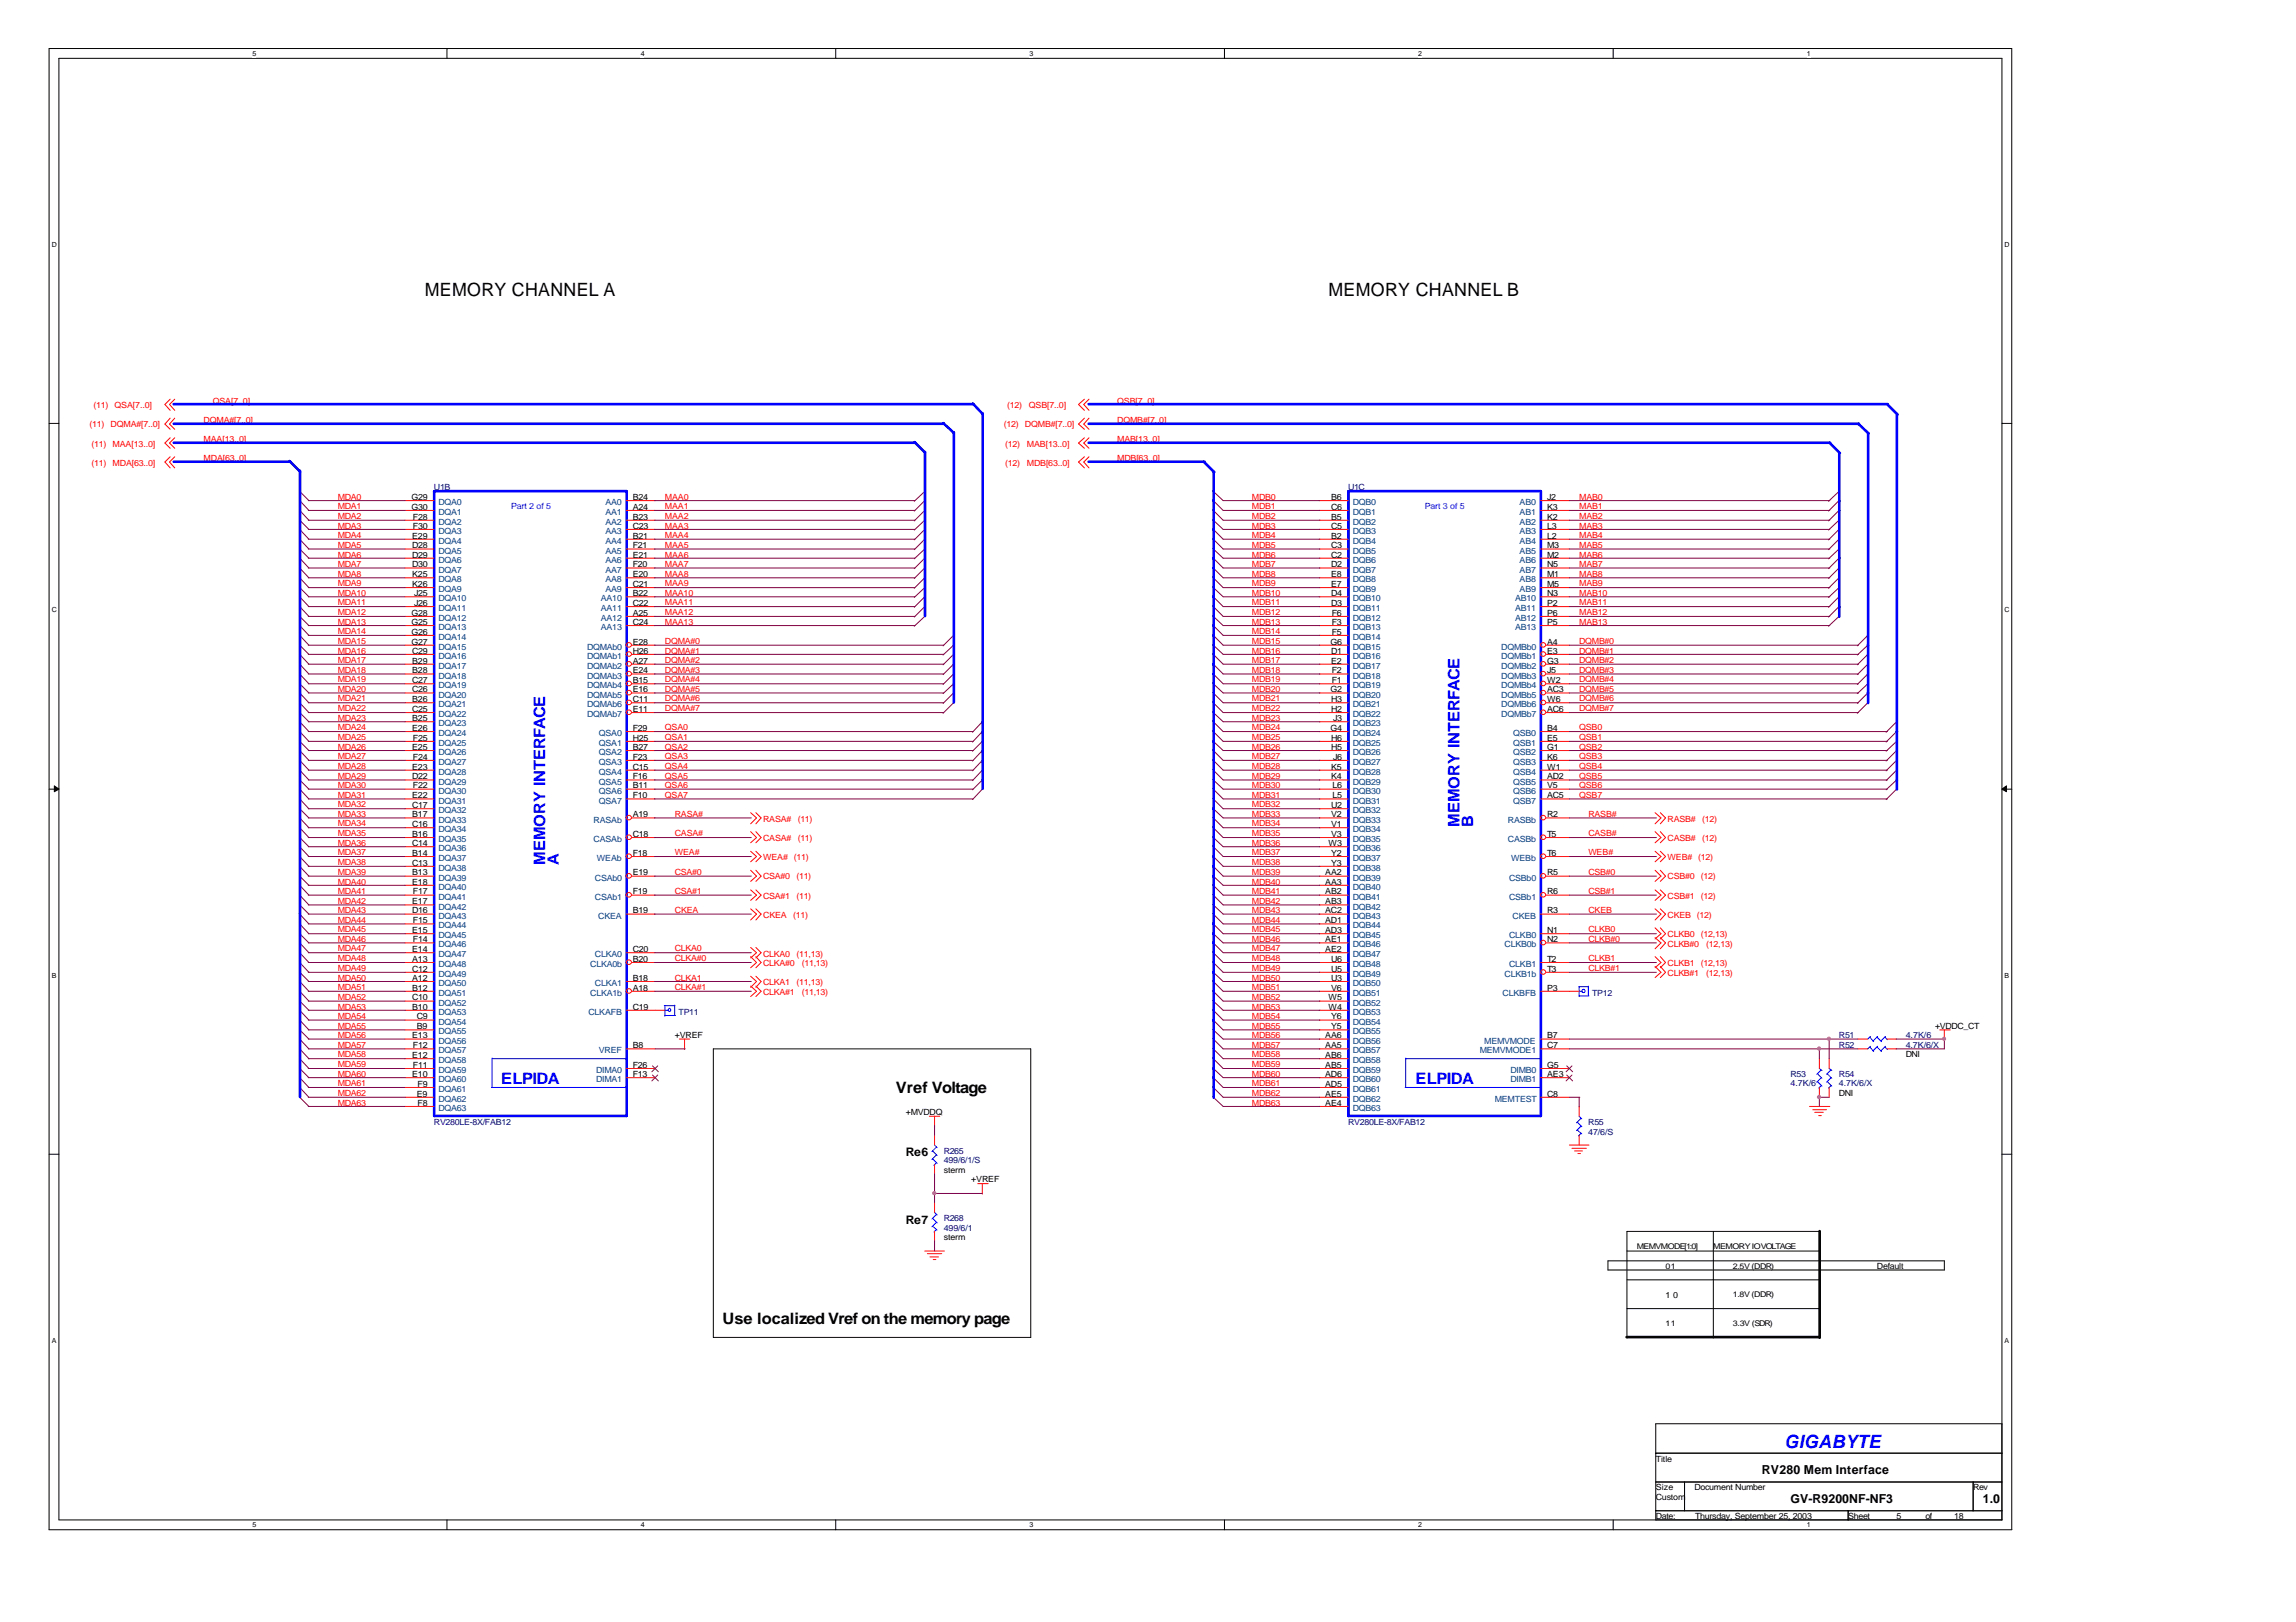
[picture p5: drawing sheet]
<svg xmlns="http://www.w3.org/2000/svg" width="297mm" height="210mm" viewBox="0 0 297 210" stroke-linecap="round" stroke-linejoin="round" font-family="sans-serif">
<defs><g id="words">
<g font-size="2.4">
<text x="54.9" y="38.4">MEMORY CHANNEL A</text>
<text x="171.9" y="38.4">MEMORY CHANNEL B</text>
</g>
<text font-size="2.4" fill="#00f" x="230.9" y="187.4">GIGABYTE</text>
<g font-size="2" fill="#00f">
<text x="188.8" y="107" transform="rotate(-90 188.8 107)">MEMORY INTERFACE</text>
<text x="190.6" y="107" transform="rotate(-90 190.6 107)">B</text>
<text x="70.5" y="111.9" transform="rotate(-90 70.5 111.9)">MEMORY INTERFACE</text>
<text x="72.3" y="111.9" transform="rotate(-90 72.3 111.9)">A</text>
<text x="64.9" y="140.2">ELPIDA</text>
<text x="183.1" y="140.2">ELPIDA</text>
</g>
<g font-size="2">
<text x="115.9" y="141.4">Vref Voltage</text>
<text x="93.5" y="171.3">Use localized Vref on the memory page</text>
</g>
<g font-size="1.6">
<text x="227.9" y="190.8">RV280 Mem Interface</text>
<text x="231.6" y="194.5">GV-R9200NF-NF3</text>
<text x="256.5" y="194.5">1.0</text>
</g>
<g font-size="1.5">
<text x="117.2" y="149.6">Re6</text>
<text x="117.2" y="158.3">Re7</text>
</g>
<g font-size="1.1" fill="#f00">
<text x="12.1" y="52.8">(11)</text>
<text x="14.8" y="52.8">QSA[7..0]</text>
<text x="27.5" y="52.3">QSA[7..0]</text>
<text x="130.3" y="52.8">(12)</text>
<text x="133.1" y="52.8">QSB[7..0]</text>
<text x="144.5" y="52.3">QSB[7..0]</text>
<text x="11.6" y="55.3">(11)</text>
<text x="11.9" y="57.8">(11)</text>
<text x="14.3" y="55.3">DQMA#[7..0]</text>
<text x="14.6" y="57.8">MAA[13..0]</text>
<text x="26.3" y="59.7">MDA[63..0]</text>
<text x="26.3" y="54.7">DQMA#[7..0]</text>
<text x="26.3" y="57.2">MAA[13..0]</text>
<text x="129.9" y="55.3">(12)</text>
<text x="130" y="57.8">(12)</text>
<text x="132.6" y="55.3">DQMB#[7..0]</text>
<text x="132.8" y="57.8">MAB[13..0]</text>
<text x="144.5" y="57.2">MAB[13..0]</text>
<text x="144.5" y="59.7">MDB[63..0]</text>
<text x="144.5" y="54.7">DQMB#[7..0]</text>
<text x="11.9" y="60.3">(11)</text>
<text x="14.6" y="60.3">MDA[63..0]</text>
<text x="43.7" y="65.9">MDA1</text>
<text x="43.7" y="64.7">MDA0</text>
<text x="86" y="65.9">MAA1</text>
<text x="86" y="64.7">MAA0</text>
<text x="130" y="60.3">(12)</text>
<text x="132.8" y="60.3">MDB[63..0]</text>
<text x="162" y="64.7">MDB0</text>
<text x="162" y="65.9">MDB1</text>
<text x="204.3" y="65.9">MAB1</text>
<text x="204.3" y="64.7">MAB0</text>
<text x="43.7" y="70.9">MDA5</text>
<text x="43.7" y="69.6">MDA4</text>
<text x="43.7" y="67.2">MDA2</text>
<text x="43.7" y="68.4">MDA3</text>
<text x="86" y="69.6">MAA4</text>
<text x="86" y="68.4">MAA3</text>
<text x="86" y="70.9">MAA5</text>
<text x="86" y="67.2">MAA2</text>
<text x="162" y="67.2">MDB2</text>
<text x="162" y="70.9">MDB5</text>
<text x="162" y="69.6">MDB4</text>
<text x="162" y="68.4">MDB3</text>
<text x="204.3" y="68.4">MAB3</text>
<text x="204.3" y="70.9">MAB5</text>
<text x="204.3" y="67.2">MAB2</text>
<text x="204.3" y="69.6">MAB4</text>
<text x="43.7" y="75.9">MDA9</text>
<text x="43.7" y="72.2">MDA6</text>
<text x="43.7" y="77.1">MDA10</text>
<text x="43.7" y="73.3">MDA7</text>
<text x="43.7" y="74.6">MDA8</text>
<text x="86" y="73.3">MAA7</text>
<text x="86" y="74.6">MAA8</text>
<text x="86" y="75.9">MAA9</text>
<text x="86" y="72.2">MAA6</text>
<text x="86" y="77.1">MAA10</text>
<text x="162" y="75.9">MDB9</text>
<text x="162" y="72.2">MDB6</text>
<text x="162" y="77.1">MDB10</text>
<text x="162" y="74.6">MDB8</text>
<text x="162" y="73.3">MDB7</text>
<text x="204.3" y="73.3">MAB7</text>
<text x="204.3" y="75.9">MAB9</text>
<text x="204.3" y="72.2">MAB6</text>
<text x="204.3" y="77.1">MAB10</text>
<text x="204.3" y="74.6">MAB8</text>
<text x="43.7" y="79.6">MDA12</text>
<text x="43.7" y="82.1">MDA14</text>
<text x="43.7" y="80.9">MDA13</text>
<text x="43.7" y="83.3">MDA15</text>
<text x="43.7" y="78.3">MDA11</text>
<text x="86" y="80.9">MAA13</text>
<text x="86" y="83.3">DQMA#0</text>
<text x="86" y="79.6">MAA12</text>
<text x="86" y="78.3">MAA11</text>
<text x="162" y="82.1">MDB14</text>
<text x="162" y="79.6">MDB12</text>
<text x="162" y="80.9">MDB13</text>
<text x="162" y="78.3">MDB11</text>
<text x="162" y="83.3">MDB15</text>
<text x="204.3" y="83.3">DQMB#0</text>
<text x="204.3" y="78.3">MAB11</text>
<text x="204.3" y="80.9">MAB13</text>
<text x="204.3" y="79.6">MAB12</text>
<text x="43.7" y="85.8">MDA17</text>
<text x="43.7" y="84.6">MDA16</text>
<text x="43.7" y="88.3">MDA19</text>
<text x="43.7" y="87.1">MDA18</text>
<text x="43.7" y="89.6">MDA20</text>
<text x="86" y="89.6">DQMA#5</text>
<text x="86" y="84.6">DQMA#1</text>
<text x="86" y="88.3">DQMA#4</text>
<text x="86" y="85.8">DQMA#2</text>
<text x="86" y="87.1">DQMA#3</text>
<text x="162" y="85.8">MDB17</text>
<text x="162" y="89.6">MDB20</text>
<text x="162" y="87.1">MDB18</text>
<text x="162" y="88.3">MDB19</text>
<text x="162" y="84.6">MDB16</text>
<text x="204.3" y="88.3">DQMB#4</text>
<text x="204.3" y="87.1">DQMB#3</text>
<text x="204.3" y="85.8">DQMB#2</text>
<text x="204.3" y="84.6">DQMB#1</text>
<text x="204.3" y="89.6">DQMB#5</text>
<text x="43.7" y="92">MDA22</text>
<text x="43.7" y="90.8">MDA21</text>
<text x="43.7" y="95.8">MDA25</text>
<text x="43.7" y="94.5">MDA24</text>
<text x="43.7" y="93.3">MDA23</text>
<text x="86" y="92">DQMA#7</text>
<text x="86" y="90.8">DQMA#6</text>
<text x="86" y="95.8">QSA1</text>
<text x="86" y="94.5">QSA0</text>
<text x="162" y="95.8">MDB25</text>
<text x="162" y="94.5">MDB24</text>
<text x="162" y="93.3">MDB23</text>
<text x="162" y="92">MDB22</text>
<text x="162" y="90.8">MDB21</text>
<text x="204.3" y="94.5">QSB0</text>
<text x="204.3" y="92">DQMB#7</text>
<text x="204.3" y="90.8">DQMB#6</text>
<text x="204.3" y="95.8">QSB1</text>
<text x="43.7" y="100.8">MDA29</text>
<text x="43.7" y="97">MDA26</text>
<text x="43.7" y="98.2">MDA27</text>
<text x="43.7" y="99.5">MDA28</text>
<text x="86" y="98.2">QSA3</text>
<text x="86" y="100.8">QSA5</text>
<text x="86" y="99.5">QSA4</text>
<text x="86" y="97">QSA2</text>
<text x="162" y="100.8">MDB29</text>
<text x="162" y="99.5">MDB28</text>
<text x="162" y="97">MDB26</text>
<text x="162" y="98.2">MDB27</text>
<text x="204.3" y="97">QSB2</text>
<text x="204.3" y="100.8">QSB5</text>
<text x="204.3" y="98.2">QSB3</text>
<text x="204.3" y="99.5">QSB4</text>
<text x="43.7" y="102">MDA30</text>
<text x="43.7" y="106.9">MDA34</text>
<text x="43.7" y="104.5">MDA32</text>
<text x="43.7" y="103.2">MDA31</text>
<text x="43.7" y="105.8">MDA33</text>
<text x="86" y="103.2">QSA7</text>
<text x="86" y="102">QSA6</text>
<text x="87.3" y="105.8">RASA#</text>
<text x="98.7" y="106.4">RASA#</text>
<text x="103.2" y="106.4">(11)</text>
<text x="162" y="102">MDB30</text>
<text x="162" y="104.5">MDB32</text>
<text x="162" y="103.2">MDB31</text>
<text x="162" y="106.9">MDB34</text>
<text x="162" y="105.8">MDB33</text>
<text x="204.3" y="102">QSB6</text>
<text x="204.3" y="103.2">QSB7</text>
<text x="205.5" y="105.8">RASB#</text>
<text x="215.7" y="106.4">RASB#</text>
<text x="220.2" y="106.4">(12)</text>
<text x="43.7" y="111.9">MDA38</text>
<text x="43.7" y="110.7">MDA37</text>
<text x="43.7" y="108.2">MDA35</text>
<text x="43.7" y="109.5">MDA36</text>
<text x="43.7" y="113.2">MDA39</text>
<text x="87.3" y="108.2">CASA#</text>
<text x="87.3" y="113.2">CSA#0</text>
<text x="87.3" y="110.7">WEA#</text>
<text x="98.7" y="113.8">CSA#0</text>
<text x="98.7" y="111.4">WEA# (11)</text>
<text x="98.7" y="108.8">CASA#</text>
<text x="103" y="113.8">(11)</text>
<text x="103.2" y="108.8">(11)</text>
<text x="162" y="110.7">MDB37</text>
<text x="162" y="113.2">MDB39</text>
<text x="162" y="111.9">MDB38</text>
<text x="162" y="108.2">MDB35</text>
<text x="162" y="109.5">MDB36</text>
<text x="205.5" y="113.2">CSB#0</text>
<text x="205.5" y="110.7">WEB#</text>
<text x="205.5" y="108.2">CASB#</text>
<text x="215.7" y="111.4">WEB# (12)</text>
<text x="215.7" y="113.8">CSB#0</text>
<text x="215.7" y="108.8">CASB#</text>
<text x="220" y="113.8">(12)</text>
<text x="220.2" y="108.8">(12)</text>
<text x="43.7" y="116.9">MDA42</text>
<text x="43.7" y="115.7">MDA41</text>
<text x="43.7" y="114.5">MDA40</text>
<text x="43.7" y="118.2">MDA43</text>
<text x="43.7" y="119.4">MDA44</text>
<text x="87.3" y="118.2">CKEA</text>
<text x="87.3" y="115.7">CSA#1</text>
<text x="98.7" y="118.8">CKEA</text>
<text x="98.7" y="116.3">CSA#1</text>
<text x="102.6" y="118.8">(11)</text>
<text x="103" y="116.3">(11)</text>
<text x="162" y="119.4">MDB44</text>
<text x="162" y="118.2">MDB43</text>
<text x="162" y="116.9">MDB42</text>
<text x="162" y="115.7">MDB41</text>
<text x="162" y="114.5">MDB40</text>
<text x="205.5" y="115.7">CSB#1</text>
<text x="205.5" y="118.2">CKEB</text>
<text x="215.7" y="116.3">CSB#1</text>
<text x="215.7" y="118.8">CKEB (12)</text>
<text x="220" y="116.3">(12)</text>
<text x="43.7" y="121.9">MDA46</text>
<text x="43.7" y="124.4">MDA48</text>
<text x="43.7" y="125.7">MDA49</text>
<text x="43.7" y="120.7">MDA45</text>
<text x="43.7" y="123.1">MDA47</text>
<text x="87.3" y="124.4">CLKA#0</text>
<text x="87.3" y="123.1">CLKA0</text>
<text x="98.7" y="123.8">CLKA0</text>
<text x="98.7" y="125">CLKA#0</text>
<text x="103" y="123.8">(11,13)</text>
<text x="103.7" y="125">(11,13)</text>
<text x="162" y="125.7">MDB49</text>
<text x="162" y="123.1">MDB47</text>
<text x="162" y="124.4">MDB48</text>
<text x="162" y="120.7">MDB45</text>
<text x="162" y="121.9">MDB46</text>
<text x="205.5" y="120.7">CLKB0</text>
<text x="205.5" y="125.7">CLKB#1</text>
<text x="205.5" y="121.9">CLKB#0</text>
<text x="205.5" y="124.4">CLKB1</text>
<text x="215.7" y="125">CLKB1</text>
<text x="215.7" y="122.5">CLKB#0</text>
<text x="215.7" y="121.3">CLKB0</text>
<text x="220" y="125">(12,13)</text>
<text x="220" y="121.3">(12,13)</text>
<text x="220.7" y="122.5">(12,13)</text>
<text x="43.7" y="131.8">MDA54</text>
<text x="43.7" y="126.9">MDA50</text>
<text x="43.7" y="130.7">MDA53</text>
<text x="43.7" y="128.1">MDA51</text>
<text x="43.7" y="129.4">MDA52</text>
<text x="87.3" y="128.1">CLKA#1</text>
<text x="87.3" y="126.9">CLKA1</text>
<text x="98.7" y="128.8">CLKA#1</text>
<text x="98.7" y="127.5">CLKA1</text>
<text x="103" y="127.5">(11,13)</text>
<text x="103.7" y="128.8">(11,13)</text>
<text x="162" y="131.8">MDB54</text>
<text x="162" y="130.7">MDB53</text>
<text x="162" y="126.9">MDB50</text>
<text x="162" y="128.1">MDB51</text>
<text x="162" y="129.4">MDB52</text>
<text x="215.7" y="126.3">CLKB#1</text>
<text x="220.7" y="126.3">(12,13)</text>
<text x="43.7" y="135.6">MDA57</text>
<text x="43.7" y="133.1">MDA55</text>
<text x="43.7" y="136.8">MDA58</text>
<text x="43.7" y="134.4">MDA56</text>
<text x="162" y="133.1">MDB55</text>
<text x="162" y="136.8">MDB58</text>
<text x="162" y="135.6">MDB57</text>
<text x="162" y="134.4">MDB56</text>
<text x="43.7" y="143.1">MDA63</text>
<text x="43.7" y="140.6">MDA61</text>
<text x="43.7" y="139.4">MDA60</text>
<text x="43.7" y="138.1">MDA59</text>
<text x="43.7" y="141.8">MDA62</text>
<text x="162" y="141.8">MDB62</text>
<text x="162" y="143.1">MDB63</text>
<text x="162" y="138.1">MDB59</text>
<text x="162" y="140.6">MDB61</text>
<text x="162" y="139.4">MDB60</text>
</g>
<g font-size="1.1">
<text x="53.3" y="64.7">G29</text>
<text x="53.3" y="66">G30</text>
<text x="81.9" y="66">A24</text>
<text x="81.9" y="64.7">B24</text>
<text x="172.2" y="64.7">B6</text>
<text x="172.2" y="66">C6</text>
<text x="200.2" y="64.7">J2</text>
<text x="200.2" y="66">K3</text>
<text x="53.3" y="69.7">E29</text>
<text x="53.3" y="71">D28</text>
<text x="53.4" y="67.2">F28</text>
<text x="53.4" y="68.4">F30</text>
<text x="81.9" y="67.2">B23</text>
<text x="81.9" y="68.4">C23</text>
<text x="81.9" y="69.7">B21</text>
<text x="81.9" y="71">F21</text>
<text x="172.2" y="67.2">B5</text>
<text x="172.2" y="68.4">C5</text>
<text x="172.2" y="69.7">B2</text>
<text x="172.2" y="71">C3</text>
<text x="200.2" y="67.2">K2</text>
<text x="200.2" y="68.4">L3</text>
<text x="200.2" y="69.7">L2</text>
<text x="200.2" y="71">M3</text>
<text x="53.3" y="72.2">D29</text>
<text x="53.3" y="73.4">D30</text>
<text x="53.3" y="74.7">K25</text>
<text x="53.3" y="76">K26</text>
<text x="53.6" y="77.1">J25</text>
<text x="81.9" y="72.2">E21</text>
<text x="81.9" y="73.4">F20</text>
<text x="81.9" y="74.7">E20</text>
<text x="81.9" y="76">C21</text>
<text x="81.9" y="77.1">B22</text>
<text x="172.2" y="72.2">C2</text>
<text x="172.2" y="73.4">D2</text>
<text x="172.2" y="74.7">E8</text>
<text x="172.2" y="76">E7</text>
<text x="172.2" y="77.1">D4</text>
<text x="200.2" y="72.2">M2</text>
<text x="200.2" y="73.4">N5</text>
<text x="200.2" y="74.7">M1</text>
<text x="200.2" y="76">M5</text>
<text x="200.2" y="77.1">N3</text>
<text x="53.3" y="79.7">G28</text>
<text x="53.3" y="80.9">G25</text>
<text x="53.3" y="82.1">G26</text>
<text x="53.3" y="83.4">G27</text>
<text x="53.6" y="78.4">J26</text>
<text x="81.9" y="78.4">C22</text>
<text x="81.9" y="79.7">A25</text>
<text x="81.9" y="80.9">C24</text>
<text x="81.9" y="83.4">E28</text>
<text x="172.1" y="83.4">G6</text>
<text x="172.2" y="78.4">D3</text>
<text x="172.3" y="79.7">F6</text>
<text x="172.3" y="80.9">F3</text>
<text x="172.3" y="82.1">F5</text>
<text x="200.2" y="78.4">P2</text>
<text x="200.2" y="79.7">P6</text>
<text x="200.2" y="80.9">P5</text>
<text x="200.2" y="83.4">A4</text>
<text x="53.3" y="84.6">C29</text>
<text x="53.3" y="85.9">B29</text>
<text x="53.3" y="87.1">B28</text>
<text x="53.3" y="88.4">C27</text>
<text x="53.3" y="89.6">C26</text>
<text x="81.9" y="84.6">H26</text>
<text x="81.9" y="85.9">A27</text>
<text x="81.9" y="87.1">E24</text>
<text x="81.9" y="88.4">B15</text>
<text x="81.9" y="89.6">E16</text>
<text x="172.1" y="89.6">G2</text>
<text x="172.2" y="84.6">D1</text>
<text x="172.2" y="85.9">E2</text>
<text x="172.3" y="87.1">F2</text>
<text x="172.3" y="88.4">F1</text>
<text x="200.2" y="84.6">E3</text>
<text x="200.2" y="85.9">G3</text>
<text x="200.2" y="87.1">J5</text>
<text x="200.2" y="88.4">W2</text>
<text x="200.2" y="89.6">AC3</text>
<text x="53.3" y="90.9">B26</text>
<text x="53.3" y="92.1">C25</text>
<text x="53.3" y="93.3">B25</text>
<text x="53.3" y="94.6">E26</text>
<text x="53.4" y="95.9">F25</text>
<text x="81.9" y="90.9">C11</text>
<text x="81.9" y="92.1">E11</text>
<text x="81.9" y="94.6">F29</text>
<text x="81.9" y="95.9">H25</text>
<text x="172.1" y="94.6">G4</text>
<text x="172.2" y="90.9">H3</text>
<text x="172.2" y="92.1">H2</text>
<text x="172.2" y="95.9">H6</text>
<text x="172.5" y="93.3">J3</text>
<text x="200.2" y="90.9">W6</text>
<text x="200.2" y="92.1">AC6</text>
<text x="200.2" y="94.6">B4</text>
<text x="200.2" y="95.9">E5</text>
<text x="53.3" y="97">E25</text>
<text x="53.3" y="99.6">E23</text>
<text x="53.3" y="100.9">D22</text>
<text x="53.4" y="98.3">F24</text>
<text x="81.9" y="97">B27</text>
<text x="81.9" y="98.3">F23</text>
<text x="81.9" y="99.6">C15</text>
<text x="81.9" y="100.9">F16</text>
<text x="172.2" y="97">H5</text>
<text x="172.2" y="99.6">K5</text>
<text x="172.2" y="100.9">K4</text>
<text x="172.5" y="98.3">J6</text>
<text x="200.2" y="97">G1</text>
<text x="200.2" y="98.3">K6</text>
<text x="200.2" y="99.6">W1</text>
<text x="200.2" y="100.9">AD2</text>
<text x="53.3" y="103.3">E22</text>
<text x="53.3" y="104.6">C17</text>
<text x="53.3" y="105.8">B17</text>
<text x="53.3" y="107">C16</text>
<text x="53.4" y="102">F22</text>
<text x="81.9" y="105.8">A19</text>
<text x="81.9" y="102">B11</text>
<text x="81.9" y="103.3">F10</text>
<text x="172.2" y="104.6">U2</text>
<text x="172.2" y="105.8">V2</text>
<text x="172.2" y="107">V1</text>
<text x="172.4" y="102">L6</text>
<text x="172.4" y="103.3">L5</text>
<text x="200.2" y="102">V5</text>
<text x="200.2" y="103.3">AC5</text>
<text x="200.2" y="105.8">R2</text>
<text x="53.3" y="108.3">B16</text>
<text x="53.3" y="109.5">C14</text>
<text x="53.3" y="110.8">B14</text>
<text x="53.3" y="112">C13</text>
<text x="53.3" y="113.3">B13</text>
<text x="81.9" y="108.3">C18</text>
<text x="81.9" y="110.8">F18</text>
<text x="81.9" y="113.3">E19</text>
<text x="171.4" y="113.3">AA2</text>
<text x="171.9" y="109.5">W3</text>
<text x="172.2" y="108.3">V3</text>
<text x="172.2" y="110.8">Y2</text>
<text x="172.2" y="112">Y3</text>
<text x="200.2" y="108.3">T5</text>
<text x="200.2" y="110.8">T6</text>
<text x="200.2" y="113.3">R5</text>
<text x="53.3" y="114.5">E18</text>
<text x="53.3" y="117">E17</text>
<text x="53.3" y="118.2">D16</text>
<text x="53.4" y="115.8">F17</text>
<text x="53.4" y="119.5">F15</text>
<text x="81.9" y="115.8">F19</text>
<text x="81.9" y="118.2">B19</text>
<text x="171.4" y="114.5">AA3</text>
<text x="171.4" y="115.8">AB2</text>
<text x="171.4" y="117">AB3</text>
<text x="171.4" y="118.2">AC2</text>
<text x="171.4" y="119.5">AD1</text>
<text x="200.2" y="115.8">R6</text>
<text x="200.2" y="118.2">R3</text>
<text x="53.3" y="120.7">E15</text>
<text x="53.3" y="123.2">E14</text>
<text x="53.3" y="124.5">A13</text>
<text x="53.3" y="125.7">C12</text>
<text x="53.4" y="121.9">F14</text>
<text x="81.9" y="123.2">C20</text>
<text x="81.9" y="124.5">B20</text>
<text x="171.4" y="120.7">AD3</text>
<text x="171.4" y="121.9">AE1</text>
<text x="171.4" y="123.2">AE2</text>
<text x="172.2" y="124.5">U6</text>
<text x="172.2" y="125.7">U5</text>
<text x="200.2" y="120.7">N1</text>
<text x="200.2" y="121.9">N2</text>
<text x="200.2" y="124.5">T2</text>
<text x="200.2" y="125.7">T3</text>
<text x="53.3" y="126.9">A12</text>
<text x="53.3" y="128.2">B12</text>
<text x="53.3" y="129.5">C10</text>
<text x="53.3" y="130.7">B10</text>
<text x="53.9" y="131.9">C9</text>
<text x="81.9" y="126.9">B18</text>
<text x="81.9" y="128.2">A18</text>
<text x="81.9" y="130.7">C19</text>
<text x="171.9" y="129.5">W5</text>
<text x="171.9" y="130.7">W4</text>
<text x="172.2" y="126.9">U3</text>
<text x="172.2" y="128.2">V6</text>
<text x="172.2" y="131.9">Y6</text>
<text x="200.2" y="128.2">P3</text>
<text x="53.3" y="134.4">E13</text>
<text x="53.3" y="136.9">E12</text>
<text x="53.4" y="135.7">F12</text>
<text x="53.9" y="133.2">B9</text>
<text x="81.9" y="135.7">B8</text>
<text x="87.3" y="134.4">+VREF</text>
<text x="171.4" y="134.4">AA6</text>
<text x="171.4" y="135.7">AA5</text>
<text x="171.4" y="136.9">AB6</text>
<text x="172.2" y="133.2">Y5</text>
<text x="200.2" y="134.4">B7</text>
<text x="200.2" y="135.7">C7</text>
<text x="246.5" y="136.8">DNI</text>
<text x="250.4" y="133.1">+VDDC_CT</text>
<text x="53.3" y="139.4">E10</text>
<text x="53.4" y="138.2">F11</text>
<text x="53.9" y="141.9">E9</text>
<text x="54" y="140.6">F9</text>
<text x="54" y="143.1">F8</text>
<text x="81.9" y="138.2">F26</text>
<text x="81.9" y="139.4">F13</text>
<text x="171.4" y="138.2">AB5</text>
<text x="171.4" y="139.4">AD6</text>
<text x="171.4" y="140.6">AD5</text>
<text x="171.4" y="141.9">AE5</text>
<text x="171.4" y="143.1">AE4</text>
<text x="200.2" y="141.9">C8</text>
<text x="200.2" y="138.2">G5</text>
<text x="200.2" y="139.4">AE3</text>
<text x="237.9" y="141.8">DNI</text>
<text x="117.2" y="144.3">+MVDDQ</text>
<text x="122.1" y="151.8">sterm</text>
<text x="125.6" y="153">+VREF</text>
<text x="122.1" y="160.5">sterm</text>
<text x="215.5" y="168">1 0</text>
<text x="242.8" y="164.3">Default</text>
<text x="214.2" y="189.2">Title</text>
<text x="214.2" y="192.9">Size</text>
<text x="214.2" y="196.6">Date:</text>
<text x="214.2" y="194.1">Custom</text>
<text x="219.2" y="192.9">Document Number</text>
<text x="219.3" y="196.6">Thursday, September 25, 2003</text>
<text x="239.1" y="196.6">Sheet</text>
<text x="245.4" y="196.6">5</text>
<text x="249.1" y="196.6">of</text>
<text x="252.8" y="196.6">18</text>
<text x="255.3" y="192.9">Rev</text>
</g>
<g font-size="1.1" fill="#000080">
<text x="56.1" y="63.4">U1B</text>
<text x="174.4" y="63.4">U1C</text>
<text x="87.8" y="131.3">TP11</text>
<text x="206" y="128.9">TP12</text>
<text x="237.9" y="135.6">R52</text>
<text x="237.9" y="134.4">R51</text>
<text x="246.5" y="135.6">4.7K/6/X</text>
<text x="246.5" y="134.4">4.7K/6</text>
<text x="231.6" y="139.4">R53</text>
<text x="231.6" y="140.6">4.7K/6</text>
<text x="237.9" y="139.4">R54</text>
<text x="237.9" y="140.6">4.7K/6/X</text>
<text x="56.1" y="145.6">RV280LE-8X/FAB12</text>
<text x="122.1" y="149.3">R265</text>
<text x="174.4" y="145.6">RV280LE-8X/FAB12</text>
<text x="205.5" y="145.6">R55</text>
<text x="205.5" y="146.8">47/6/S</text>
<text x="122.1" y="150.6">499/6/1/S</text>
<text x="122.1" y="158">R268</text>
<text x="122.1" y="159.3">499/6/1</text>
</g>
<g font-size="1.1" fill="#004080">
<text x="56.7" y="65.4">DQA0</text>
<text x="78.3" y="65.4">AA0</text>
<text x="175" y="65.4">DQB0</text>
<text x="196.6" y="65.4">AB0</text>
<text x="56.7" y="66.6">DQA1</text>
<text x="56.7" y="67.9">DQA2</text>
<text x="56.7" y="69.1">DQA3</text>
<text x="56.7" y="70.4">DQA4</text>
<text x="56.7" y="71.6">DQA5</text>
<text x="78.3" y="66.6">AA1</text>
<text x="78.3" y="67.9">AA2</text>
<text x="78.3" y="69.1">AA3</text>
<text x="78.3" y="70.4">AA4</text>
<text x="78.3" y="71.6">AA5</text>
<text x="175" y="66.6">DQB1</text>
<text x="175" y="67.9">DQB2</text>
<text x="175" y="69.1">DQB3</text>
<text x="175" y="70.4">DQB4</text>
<text x="175" y="71.6">DQB5</text>
<text x="196.6" y="66.6">AB1</text>
<text x="196.6" y="67.9">AB2</text>
<text x="196.6" y="69.1">AB3</text>
<text x="196.6" y="70.4">AB4</text>
<text x="196.6" y="71.6">AB5</text>
<text x="56.7" y="72.8">DQA6</text>
<text x="56.7" y="74.1">DQA7</text>
<text x="56.7" y="75.4">DQA8</text>
<text x="56.7" y="76.6">DQA9</text>
<text x="56.7" y="77.8">DQA10</text>
<text x="77.7" y="77.8">AA10</text>
<text x="78.3" y="72.8">AA6</text>
<text x="78.3" y="74.1">AA7</text>
<text x="78.3" y="75.4">AA8</text>
<text x="78.3" y="76.6">AA9</text>
<text x="175" y="72.8">DQB6</text>
<text x="175" y="74.1">DQB7</text>
<text x="175" y="75.4">DQB8</text>
<text x="175" y="76.6">DQB9</text>
<text x="175" y="77.8">DQB10</text>
<text x="196" y="77.8">AB10</text>
<text x="196.6" y="72.8">AB6</text>
<text x="196.6" y="74.1">AB7</text>
<text x="196.6" y="75.4">AB8</text>
<text x="196.6" y="76.6">AB9</text>
<text x="56.7" y="79.1">DQA11</text>
<text x="56.7" y="80.4">DQA12</text>
<text x="56.7" y="81.5">DQA13</text>
<text x="56.7" y="82.8">DQA14</text>
<text x="77.7" y="79.1">AA11</text>
<text x="77.7" y="80.4">AA12</text>
<text x="77.7" y="81.5">AA13</text>
<text x="175" y="79.1">DQB11</text>
<text x="175" y="80.4">DQB12</text>
<text x="175" y="81.5">DQB13</text>
<text x="175" y="82.8">DQB14</text>
<text x="196" y="79.1">AB11</text>
<text x="196" y="80.4">AB12</text>
<text x="196" y="81.5">AB13</text>
<text x="56.7" y="84.1">DQA15</text>
<text x="56.7" y="85.3">DQA16</text>
<text x="56.7" y="86.5">DQA17</text>
<text x="56.7" y="87.8">DQA18</text>
<text x="56.7" y="89.1">DQA19</text>
<text x="75.9" y="84.1">DQMAb0</text>
<text x="75.9" y="85.3">DQMAb1</text>
<text x="75.9" y="86.5">DQMAb2</text>
<text x="75.9" y="87.8">DQMAb3</text>
<text x="75.9" y="89.1">DQMAb4</text>
<text x="175" y="84.1">DQB15</text>
<text x="175" y="85.3">DQB16</text>
<text x="175" y="86.5">DQB17</text>
<text x="175" y="87.8">DQB18</text>
<text x="175" y="89.1">DQB19</text>
<text x="194.2" y="84.1">DQMBb0</text>
<text x="194.2" y="85.3">DQMBb1</text>
<text x="194.2" y="86.5">DQMBb2</text>
<text x="194.2" y="87.8">DQMBb3</text>
<text x="194.2" y="89.1">DQMBb4</text>
<text x="56.7" y="90.3">DQA20</text>
<text x="56.7" y="91.5">DQA21</text>
<text x="56.7" y="92.8">DQA22</text>
<text x="56.7" y="94">DQA23</text>
<text x="56.7" y="95.3">DQA24</text>
<text x="75.9" y="90.3">DQMAb5</text>
<text x="75.9" y="91.5">DQMAb6</text>
<text x="75.9" y="92.8">DQMAb7</text>
<text x="77.5" y="95.3">QSA0</text>
<text x="175" y="90.3">DQB20</text>
<text x="175" y="91.5">DQB21</text>
<text x="175" y="92.8">DQB22</text>
<text x="175" y="94">DQB23</text>
<text x="175" y="95.3">DQB24</text>
<text x="194.2" y="90.3">DQMBb5</text>
<text x="194.2" y="91.5">DQMBb6</text>
<text x="194.2" y="92.8">DQMBb7</text>
<text x="195.7" y="95.3">QSB0</text>
<text x="56.7" y="96.5">DQA25</text>
<text x="56.7" y="97.7">DQA26</text>
<text x="56.7" y="99">DQA27</text>
<text x="56.7" y="100.3">DQA28</text>
<text x="56.7" y="101.5">DQA29</text>
<text x="77.5" y="96.5">QSA1</text>
<text x="77.5" y="97.7">QSA2</text>
<text x="77.5" y="99">QSA3</text>
<text x="77.5" y="100.3">QSA4</text>
<text x="77.5" y="101.5">QSA5</text>
<text x="175" y="96.5">DQB25</text>
<text x="175" y="97.7">DQB26</text>
<text x="175" y="99">DQB27</text>
<text x="175" y="100.3">DQB28</text>
<text x="175" y="101.5">DQB29</text>
<text x="195.7" y="96.5">QSB1</text>
<text x="195.7" y="97.7">QSB2</text>
<text x="195.7" y="99">QSB3</text>
<text x="195.7" y="100.3">QSB4</text>
<text x="195.7" y="101.5">QSB5</text>
<text x="56.7" y="102.7">DQA30</text>
<text x="56.7" y="104">DQA31</text>
<text x="56.7" y="105.3">DQA32</text>
<text x="56.7" y="106.4">DQA33</text>
<text x="56.7" y="107.7">DQA34</text>
<text x="76.8" y="106.4">RASAb</text>
<text x="77.5" y="102.7">QSA6</text>
<text x="77.5" y="104">QSA7</text>
<text x="175" y="102.7">DQB30</text>
<text x="175" y="104">DQB31</text>
<text x="175" y="105.3">DQB32</text>
<text x="175" y="106.4">DQB33</text>
<text x="175" y="107.7">DQB34</text>
<text x="195.1" y="106.4">RASBb</text>
<text x="195.7" y="102.7">QSB6</text>
<text x="195.7" y="104">QSB7</text>
<text x="56.7" y="109">DQA35</text>
<text x="56.7" y="110.2">DQA36</text>
<text x="56.7" y="111.4">DQA37</text>
<text x="56.7" y="112.7">DQA38</text>
<text x="56.7" y="114">DQA39</text>
<text x="76.8" y="109">CASAb</text>
<text x="77" y="114">CSAb0</text>
<text x="77.2" y="111.4">WEAb</text>
<text x="175" y="109">DQB35</text>
<text x="175" y="110.2">DQB36</text>
<text x="175" y="111.4">DQB37</text>
<text x="175" y="112.7">DQB38</text>
<text x="175" y="114">DQB39</text>
<text x="195.1" y="109">CASBb</text>
<text x="195.2" y="114">CSBb0</text>
<text x="195.5" y="111.4">WEBb</text>
<text x="56.7" y="115.2">DQA40</text>
<text x="56.7" y="116.4">DQA41</text>
<text x="56.7" y="117.7">DQA42</text>
<text x="56.7" y="118.9">DQA43</text>
<text x="77" y="116.4">CSAb1</text>
<text x="77.4" y="118.9">CKEA</text>
<text x="175" y="115.2">DQB40</text>
<text x="175" y="116.4">DQB41</text>
<text x="175" y="117.7">DQB42</text>
<text x="175" y="118.9">DQB43</text>
<text x="195.2" y="116.4">CSBb1</text>
<text x="195.7" y="118.9">CKEB</text>
<text x="56.7" y="120.2">DQA44</text>
<text x="56.7" y="121.4">DQA45</text>
<text x="56.7" y="122.6">DQA46</text>
<text x="56.7" y="123.9">DQA47</text>
<text x="56.7" y="125.2">DQA48</text>
<text x="76.4" y="125.2">CLKA0b</text>
<text x="77" y="123.9">CLKA0</text>
<text x="175" y="120.2">DQB44</text>
<text x="175" y="121.4">DQB45</text>
<text x="175" y="122.6">DQB46</text>
<text x="175" y="123.9">DQB47</text>
<text x="175" y="125.2">DQB48</text>
<text x="194.6" y="122.6">CLKB0b</text>
<text x="195.2" y="121.4">CLKB0</text>
<text x="195.2" y="125.2">CLKB1</text>
<text x="56.7" y="126.4">DQA49</text>
<text x="56.7" y="127.6">DQA50</text>
<text x="56.7" y="128.9">DQA51</text>
<text x="56.7" y="130.1">DQA52</text>
<text x="56.7" y="131.3">DQA53</text>
<text x="76.1" y="131.3">CLKAFB</text>
<text x="76.4" y="128.9">CLKA1b</text>
<text x="77" y="127.6">CLKA1</text>
<text x="175" y="126.4">DQB49</text>
<text x="175" y="127.6">DQB50</text>
<text x="175" y="128.9">DQB51</text>
<text x="175" y="130.1">DQB52</text>
<text x="175" y="131.3">DQB53</text>
<text x="194.4" y="128.9">CLKBFB</text>
<text x="194.6" y="126.4">CLKB1b</text>
<text x="56.7" y="132.6">DQA54</text>
<text x="56.7" y="133.9">DQA55</text>
<text x="56.7" y="135.1">DQA56</text>
<text x="56.7" y="136.3">DQA57</text>
<text x="56.7" y="137.6">DQA58</text>
<text x="77.5" y="136.3">VREF</text>
<text x="175" y="132.6">DQB54</text>
<text x="175" y="133.9">DQB55</text>
<text x="175" y="135.1">DQB56</text>
<text x="175" y="136.3">DQB57</text>
<text x="175" y="137.6">DQB58</text>
<text x="191.4" y="136.3">MEMVMODE1</text>
<text x="192" y="135.1">MEMVMODE</text>
<text x="56.7" y="138.9">DQA59</text>
<text x="56.7" y="140.1">DQA60</text>
<text x="56.7" y="141.3">DQA61</text>
<text x="56.7" y="142.6">DQA62</text>
<text x="56.7" y="143.8">DQA63</text>
<text x="77.1" y="138.9">DIMA0</text>
<text x="77.1" y="140.1">DIMA1</text>
<text x="175" y="138.9">DQB59</text>
<text x="175" y="140.1">DQB60</text>
<text x="175" y="141.3">DQB61</text>
<text x="175" y="142.6">DQB62</text>
<text x="175" y="143.8">DQB63</text>
<text x="193.4" y="142.6">MEMTEST</text>
<text x="195.4" y="138.9">DIMB0</text>
<text x="195.4" y="140.1">DIMB1</text>
</g>
<g font-size="1.1" fill="#00f">
<text x="66.1" y="65.9">Part 2 of 5</text>
<text x="184.3" y="65.9">Part 3 of 5</text>
</g>
<g font-size="1">
<text x="211.8" y="161.6">MEMVMODE[1:0]</text>
<text x="221.7" y="161.6">MEMORY IOVOLTAGE</text>
<text x="215.5" y="164.2">0 1</text>
<text x="224.2" y="167.9">1.8V (DDR)</text>
<text x="224.2" y="164.2">2.5V (DDR)</text>
<text x="215.5" y="171.6">1 1</text>
<text x="224.2" y="171.6">3.3V (SDR)</text>
</g>
<g font-size=".9">
<text x="32.7" y="7.2">5</text>
<text x="82.9" y="7.2">4</text>
<text x="133.2" y="7.2">3</text>
<text x="183.5" y="7.2">2</text>
<text x="233.8" y="7.2">1</text>
<text x="6.7" y="31.9">D</text>
<text x="259.3" y="31.9">D</text>
<text x="6.7" y="79.2">C</text>
<text x="259.3" y="79.2">C</text>
<text x="6.7" y="126.5">B</text>
<text x="259.3" y="126.5">B</text>
<text x="6.7" y="173.8">A</text>
<text x="259.3" y="173.8">A</text>
<text x="32.7" y="197.6">5</text>
<text x="82.9" y="197.6">4</text>
<text x="133.2" y="197.6">3</text>
<text x="183.5" y="197.6">2</text>
<text x="233.8" y="197.6">1</text>
</g>
</g></defs>
<path d="M6.3 6.3h254v191.7h-254zM7.6 7.5h251.4v189.2h-251.4z" fill="none" stroke="#000" stroke-width=".13"/>
<g fill="#fff">
<path d="M32.7 6.4h.4v1.1h-.4z"/>
<path d="M32.7 196.9h.4v1h-.4z"/>
</g>
<path d="M57.8 6.3v1.2M57.8 196.7v1.3" fill="none" stroke="#000" stroke-width=".13"/>
<g fill="#fff">
<path d="M82.9 6.4h.4v1.1h-.4z"/>
<path d="M82.9 196.9h.4v1h-.4z"/>
</g>
<path d="M108.1 6.3v1.2M108.1 196.7v1.3" fill="none" stroke="#000" stroke-width=".13"/>
<g fill="#fff">
<path d="M133.2 6.4h.4v1.1h-.4z"/>
<path d="M133.2 196.9h.4v1h-.4z"/>
</g>
<path d="M158.4 6.3v1.2M158.4 196.7v1.3" fill="none" stroke="#000" stroke-width=".13"/>
<g fill="#fff">
<path d="M183.5 6.4h.4v1.1h-.4z"/>
<path d="M183.5 196.9h.4v1h-.4z"/>
</g>
<path d="M208.7 6.3v1.2M208.7 196.7v1.3" fill="none" stroke="#000" stroke-width=".13"/>
<g fill="#fff">
<path d="M233.8 6.4h.4v1.1h-.4z"/>
<path d="M233.8 196.9h.4v1h-.4z"/>
<path d="M6.7 31.2h.6v1h-.6z"/>
<path d="M259.3 31.2h.6v1h-.6z"/>
<path d="M6.7 78.4h.6v1h-.6z"/>
<path d="M259.3 78.4h.6v1h-.6z"/>
</g>
<path d="M6.3 54.8h1.3M259 54.8h1.3" fill="none" stroke="#000" stroke-width=".13"/>
<g fill="#fff">
<path d="M6.7 125.7h.5v1.1h-.5z"/>
<path d="M259.3 125.7h.5v1.1h-.5z"/>
</g>
<path d="M6.3 102.1h1.3M259 102.1h1.3" fill="none" stroke="#000" stroke-width=".13"/>
<g fill="#000" stroke="#000" stroke-width=".13">
<path d="M7 101.7l.6 .4-.6 .4z" fill-rule="evenodd"/>
<path d="M259 102.1l.6-.4v.8z" fill-rule="evenodd"/>
</g>
<g fill="#fff">
<path d="M6.7 173h.6v1h-.6z"/>
<path d="M259.3 173h.6v1h-.6z"/>
</g>
<g fill="none" stroke="#000" stroke-width=".13">
<path d="M92.3 135.7h41v37.4h-41zM6.3 149.4h1.3M221.7 159.4v13.8M235.5 159.4h-25v13.8M259 149.4h1.3M208 163.2h43.5v1.2h-43.5zM210.5 161.9h25M210.5 165.6h25M210.5 169.3h25M214.2 184.2h44.8v12.5h-44.8zM214.2 188.1h44.8M214.2 191.8h44.8"/>
<path d="M214.2 195.5h44.8M217.9 191.8v3.7M239.1 195.5v1.2M255.3 191.8v3.7"/>
</g>
<path d="M235.4 159.3v13.8M210.4 173h25" fill="none" stroke="#000" stroke-width=".34"/>
<g fill="none" stroke="#f00" stroke-width=".13">
<path d="M22 59.1l-.7 .7 .7 .8M22 56.7l-.7 .6 .7 .7M22 54.1l-.7 .8 .7 .7M22 51.7l-.7 .6 .7 .8M22.6 59.1l-.7 .7 .7 .8M22.6 56.7l-.7 .6 .7 .7M22.6 54.1l-.7 .8 .7 .7M22.6 51.7l-.7 .6 .7 .8M140.3 51.7l-.8 .6 .8 .8M140.3 56.7l-.8 .6 .8 .7M140.3 54.1l-.8 .8 .8 .7M140.3 59.1l-.8 .7 .8 .8"/>
<path d="M140.9 51.7l-.7 .6 .7 .8M140.9 56.7l-.7 .6 .7 .7M140.9 54.1l-.7 .8 .7 .7M140.9 59.1l-.7 .7 .7 .8M52.4 66.1h3.7M52.4 67.3h3.7M52.4 68.5h3.7M52.4 69.8h3.7M52.4 71h3.7M52.4 72.2h3.7M52.4 73.5h3.7M52.4 74.8h3.7"/>
<path d="M52.4 76h3.7M52.4 77.2h3.7M52.4 78.5h3.7M52.4 79.8h3.7M52.4 64.8h3.7M81 66.1h3.8M81 67.3h3.8M81 68.5h3.8M81 69.8h3.8M81 71h3.8M81 72.2h3.8M81 73.5h3.8"/>
<path d="M81 74.8h3.8M81 76h3.8M81 77.2h3.8M81 78.5h3.8M81 79.8h3.8M81 64.8h3.8M170.7 66.1h3.7M170.7 67.3h3.7M170.7 68.5h3.7M170.7 69.8h3.7M170.7 71h3.7M170.7 72.2h3.7"/>
<path d="M170.7 73.5h3.7M170.7 74.8h3.7M170.7 76h3.7M170.7 77.2h3.7M170.7 78.5h3.7M170.7 79.8h3.7M170.7 64.8h3.7M199.3 66.1h3.7M199.3 67.3h3.7M199.3 68.5h3.7M199.3 69.8h3.7M199.3 71h3.7"/>
<path d="M199.3 72.2h3.7M199.3 73.5h3.7M199.3 74.8h3.7M199.3 76h3.7M199.3 77.2h3.7M199.3 78.5h3.7M199.3 79.8h3.7M199.3 64.8h3.7M52.4 81h3.7M52.4 82.2h3.7M52.4 83.5h3.7M52.4 84.7h3.7"/>
<path d="M52.4 86h3.7M52.4 87.2h3.7M52.4 88.5h3.7M52.4 89.7h3.7M52.4 90.9h3.7M52.4 92.2h3.7M52.4 93.4h3.7M52.4 94.7h3.7M52.4 95.9h3.7M52.4 97.1h3.7M52.4 98.4h3.7M52.4 99.7h3.7"/>
<path d="M81 81h3.8M81 94.7h3.8M81 95.9h3.8M81 97.1h3.8M81 98.4h3.8M81 99.7h3.8M81.8 83.5h3M81.8 84.7h3M81.8 86h3M81.8 87.2h3M81.8 88.5h3M81.8 89.7h3"/>
<path d="M81.8 90.9h3M81.8 92.2h3M170.7 81h3.7M170.7 82.2h3.7M170.7 83.5h3.7M170.7 84.7h3.7M170.7 86h3.7M170.7 87.2h3.7M170.7 88.5h3.7M170.7 89.7h3.7M170.7 90.9h3.7M170.7 92.2h3.7"/>
<path d="M170.7 93.4h3.7M170.7 94.7h3.7M170.7 95.9h3.7M170.7 97.1h3.7M170.7 98.4h3.7M170.7 99.7h3.7M199.3 81h3.7M199.3 94.7h3.7M199.3 95.9h3.7M199.3 97.1h3.7M199.3 98.4h3.7M199.3 99.7h3.7"/>
<path d="M200.1 83.5h2.9M200.1 84.7h2.9M200.1 86h2.9M200.1 87.2h2.9M200.1 88.5h2.9M200.1 89.7h2.9M200.1 90.9h2.9M200.1 92.2h2.9M52.4 105.8h3.7M52.4 108.4h3.7M52.4 110.8h3.7M52.4 113.4h3.7"/>
<path d="M52.4 115.8h3.7M52.4 118.3h3.7M52.4 100.9h3.7M52.4 102.1h3.7M52.4 103.4h3.7M52.4 104.7h3.7M52.4 107.1h3.7M52.4 109.6h3.7M52.4 112.1h3.7M52.4 114.6h3.7M52.4 117.1h3.7M52.4 119.6h3.7"/>
<path d="M81 118.3h3.8M81 100.9h3.8M81 102.1h3.8M81 103.4h3.8M81.8 105.8h3M81.8 108.4h3M81.8 110.8h3M81.8 113.4h3M81.8 115.8h3M97.1 117.6l.8 .7-.8 .8M97.1 115.2l.8 .6-.8 .7M97.1 112.6l.8 .8-.8 .7"/>
<path d="M97.1 110.2l.8 .6-.8 .7M97.1 105.2l.8 .6-.8 .8M97.1 107.6l.8 .8-.8 .7M97.8 117.6l.7 .7-.7 .8M97.8 115.2l.7 .6-.7 .7M97.8 112.6l.7 .8-.7 .7M97.8 110.2l.7 .6-.7 .7M97.8 105.2l.7 .6-.7 .8M97.8 107.6l.7 .8-.7 .7M170.7 105.8h3.7M170.7 108.4h3.7M170.7 110.8h3.7"/>
<path d="M170.7 113.4h3.7M170.7 115.8h3.7M170.7 118.3h3.7M170.7 100.9h3.7M170.7 102.1h3.7M170.7 103.4h3.7M170.7 104.7h3.7M170.7 107.1h3.7M170.7 109.6h3.7M170.7 112.1h3.7M170.7 114.6h3.7M170.7 117.1h3.7"/>
<path d="M170.7 119.6h3.7M199.3 118.3h3.7M199.3 100.9h3.7M199.3 102.1h3.7M199.3 103.4h3.7M200.1 105.8h2.9M200.1 108.4h2.9M200.1 110.8h2.9M200.1 113.4h2.9M200.1 115.8h2.9M214.1 115.2l.8 .6-.8 .7M214.1 117.6l.8 .7-.8 .8"/>
<path d="M214.1 110.2l.8 .6-.8 .7M214.1 105.2l.8 .6-.8 .8M214.1 112.6l.8 .8-.8 .7M214.1 107.6l.8 .8-.8 .7M214.8 115.2l.7 .6-.7 .7M214.8 117.6l.7 .7-.7 .8M214.8 110.2l.7 .6-.7 .7M214.8 105.2l.7 .6-.7 .8M214.8 112.6l.7 .8-.7 .7M214.8 107.6l.7 .8-.7 .7M52.4 134.5h3.7M52.4 133.3h3.7"/>
<path d="M52.4 130.7h3.7M52.4 123.3h3.7M52.4 127h3.7M52.4 128.3h3.7M52.4 135.7h3.7M52.4 124.6h3.7M52.4 120.8h3.7M52.4 122h3.7M52.4 125.8h3.7M52.4 129.6h3.7M52.4 132h3.7M52.4 137h3.7"/>
<path d="M52.4 138.3h3.7M52.4 139.5h3.7M81 130.7h5M81 123.3h3.8M81 127h3.8M81 135.7h3.8M81 138.3h3.8M81 139.5h3.8M81.8 128.3h3M81.8 124.6h3M87.9 134.5h1.3M88.6 134.5v1.3"/>
<path d="M97.1 122.6l.8 .7-.8 .7M97.1 123.8l.8 .8-.8 .6M97.1 127.6l.8 .7-.8 .7M97.1 126.3l.8 .7-.8 .8M97.8 122.6l.7 .7-.7 .7M97.8 123.8l.7 .8-.7 .6M97.8 127.6l.7 .7-.7 .7M97.8 126.3l.7 .7-.7 .8M170.7 134.5h3.7M170.7 133.3h3.7M170.7 130.7h3.7M170.7 123.3h3.7"/>
<path d="M170.7 127h3.7M170.7 128.3h3.7M170.7 135.7h3.7M170.7 124.6h3.7M170.7 120.8h3.7M170.7 122h3.7M170.7 125.8h3.7M170.7 129.6h3.7M170.7 132h3.7M170.7 137h3.7M170.7 138.3h3.7M170.7 139.5h3.7"/>
<path d="M199.3 134.5h3.7M199.3 128.3h5M199.3 135.7h3.7M199.3 124.6h3.7M199.3 120.8h3.7M199.3 138.3h3.7M199.3 139.5h3.7M200.1 122h2.9M200.1 125.8h2.9M214.1 121.3l.8 .7-.8 .8M214.1 123.8l.8 .8-.8 .6M214.1 125.1l.8 .7-.8 .7"/>
<path d="M214.1 120.1l.8 .7-.8 .7M214.8 123.8l.7 .8-.7 .6M214.8 125.1l.7 .7-.7 .7M214.8 121.3l.7 .7-.7 .8M214.8 120.1l.7 .7-.7 .7M235.4 137v1.3M236.6 137v1.3M240.4 134.5h1.2M240.4 135.7h1.2M244.1 134.5h1.3M244.1 135.7h1.3M251 133.3h1.3"/>
<path d="M251.5 133.3v1.2M52.4 143.2h3.7M52.4 140.7h3.7M52.4 142h3.7M120.2 144.5h1.4M120.9 144.5v1.3M120.9 146.9v1.3M120.9 150.7v1.2M120.9 155.6v1.3M120.9 159.4v1.2M126.5 153.2h1.3M127.1 153.2v1.3"/>
<path d="M170.7 143.2h3.7M170.7 140.7h3.7M170.7 142h3.7M199.3 142h3.7M203 148.2h2.6M203.4 148.6h1.8M203.7 148.9h1M204.1 149.3h.4M204.3 143.2v1.3M204.3 146.9v1.3M234.1 143.2h2.6M234.5 143.6h1.8"/>
<path d="M234.8 143.9h1.1M235.3 144.4h.3M235.4 140.7v1.3M236.6 140.7v1.3M119.6 161.9h2.6M120 162.2h1.8M120.3 162.7h1.1M120.7 163h.4"/>
<circle cx="81.4" cy="84.6" r=".31"/>
<circle cx="81.4" cy="89.6" r=".31"/>
<circle cx="81.4" cy="92.2" r=".31"/>
<circle cx="81.4" cy="90.9" r=".31"/>
<circle cx="81.4" cy="87.2" r=".31"/>
<circle cx="81.4" cy="83.5" r=".31"/>
<circle cx="81.4" cy="88.5" r=".31"/>
<circle cx="81.4" cy="85.9" r=".31"/>
<circle cx="199.7" cy="84.6" r=".31"/>
<circle cx="199.7" cy="89.6" r=".31"/>
<circle cx="199.7" cy="83.5" r=".31"/>
<circle cx="199.7" cy="90.9" r=".31"/>
<circle cx="199.7" cy="87.2" r=".31"/>
<circle cx="199.7" cy="92.2" r=".31"/>
<circle cx="199.7" cy="88.5" r=".31"/>
<circle cx="199.7" cy="85.9" r=".31"/>
<circle cx="81.4" cy="110.8" r=".31"/>
<circle cx="81.4" cy="105.8" r=".31"/>
<circle cx="81.4" cy="115.8" r=".31"/>
<circle cx="81.4" cy="108.3" r=".31"/>
<circle cx="81.4" cy="113.3" r=".31"/>
<circle cx="199.7" cy="105.8" r=".31"/>
<circle cx="199.7" cy="110.8" r=".31"/>
<circle cx="199.7" cy="113.3" r=".31"/>
<circle cx="199.7" cy="108.3" r=".31"/>
<circle cx="199.7" cy="115.8" r=".31"/>
<circle cx="81.4" cy="124.5" r=".31"/>
<circle cx="81.4" cy="128.2" r=".31"/>
<circle cx="199.7" cy="122" r=".31"/>
<circle cx="199.7" cy="125.8" r=".31"/>
</g>
<g fill="none" stroke="#00f" stroke-width=".13">
<path d="M63.7 136.9v3.8M63.7 137h17.4M85.9 130.1h1.4M86 130.7h.5M86 131.4h1.4M86 130.1v1.4M86.5 130.5h.2v.4h-.2zM87.3 130.1v1.3M181.9 137h17.5M181.9 136.9v3.8M204.2 127.7h1.3M204.3 128.3h.4"/>
<path d="M204.3 128.9h1.3M204.3 127.7v1.3M204.8 128.1h.2v.3h-.3l-.1-.1zM205.5 127.6v1.3M235.1 139l.6 .5M235.1 140l.6 .6M235.4 138.3l.3 .2M235.6 138.4l-.6 .6M235.6 139.5l-.6 .6M236.4 139l.6 .5M236.4 140l.6 .6M236.6 138.3l.4 .2"/>
<path d="M236.9 138.4l-.6 .6M236.9 139.5l-.6 .6M241.9 135.5l.5 .6M241.9 134.2l.5 .6M242 135.4l-.4 .3M242 134.1l-.4 .4M242.8 135.5l.6 .6M242.8 134.2l.6 .6M242.9 135.4l-.6 .6M242.9 134.1l-.6 .6M243.8 135.5l.4 .3M243.8 134.2l.4 .3"/>
<path d="M243.9 135.4l-.6 .6M243.9 134.1l-.6 .6M63.6 140.7h17.4M120.6 157.7l.6 .6M120.6 158.7l.6 .5M120.6 148.9l.6 .6M120.6 150l.6 .6M120.9 156.9l.3 .3M120.9 148.2l.3 .3M121.2 157.2l-.6 .5M121.2 158.2l-.6 .6M121.2 159.1l-.4 .3"/>
<path d="M121.2 148.4l-.6 .6M121.2 149.5l-.6 .5M121.2 150.5l-.4 .3M181.8 140.7h17.5M204 145.2l.6 .6M204 146.2l.6 .5M204.3 144.5l.3 .3M204.6 144.7l-.6 .6M204.6 145.7l-.6 .6M204.6 146.7l-.4 .3M235.6 140.5l-.3 .3M236.9 140.5l-.3 .3"/>
</g>
<g fill="none" stroke="#00f" stroke-width=".34">
<path d="M22.5 59.8h15M22.5 54.8h99.6M22.5 52.3h103.4M22.5 57.3h95.9M37.5 59.7l1.3 1.3M118.3 57.2l1.4 1.4M119.7 58.5v21.2M122 54.8l1.4 1.2M123.4 55.9v35M125.9 52.2l1.2 1.4M127.1 53.5v48.6M140.8 59.8h15"/>
<path d="M140.8 54.8h99.7M140.8 52.3h103.4M140.8 57.3h96M155.7 59.8l1.4 1.3M236.7 57.3l1.3 1.3M238 58.6v21.2M240.4 54.8l1.4 1.3M241.7 56v35M244.1 52.3l1.4 1.4M245.4 53.6v48.6M38.8 60.9v81.1M56.2 63.6h24.9v80.8h-24.9z"/>
<path d="M157 61v81M174.5 63.6h24.8v80.8h-24.8z"/>
</g>
<path d="M84.4 137.9l.8 .8M84.4 139.1l.8 .8M85.1 137.9l-.8 .8M85.1 139.1l-.8 .8M202.7 137.9l.8 .8M202.7 139.1l.8 .8M203.4 137.9l-.8 .8M203.4 139.1l-.8 .8" fill="none" stroke="#804000" stroke-width=".13"/>
<g fill="none" stroke="#800040" stroke-width=".13">
<path d="M38.7 71l1.3 1.2M38.7 64.7l1.3 1.4M38.7 68.4l1.3 1.4M38.7 77.1l1.3 1.4M38.7 73.4l1.3 1.4M38.7 76l1.3 1.2M38.7 67.2l1.3 1.3M38.7 78.4l1.3 1.4M38.7 69.7l1.3 1.3M38.7 79.7l1.3 1.3M38.7 63.5l1.3 1.3M38.7 72.2l1.3 1.3"/>
<path d="M38.7 66l1.3 1.3M38.7 74.7l1.3 1.3M39.9 69.8h12.5M39.9 73.5h12.5M39.9 79.8h12.5M39.9 71h12.5M39.9 68.5h12.5M39.9 76h12.5M39.9 72.2h12.5M39.9 74.8h12.5M39.9 66.1h12.5M39.9 77.2h12.5"/>
<path d="M39.9 64.8h12.5M39.9 67.3h12.5M39.9 78.5h12.5M84.7 69.8h33.7M84.7 73.5h33.7M84.7 79.8h33.7M84.7 71h33.7M84.7 68.5h33.7M84.7 76h33.7M84.7 72.2h33.7M84.7 74.8h33.7M84.7 66.1h33.7"/>
<path d="M84.7 77.2h33.7M84.7 64.8h33.7M84.7 67.3h33.7M84.7 78.5h33.7M119.6 73.5l-1.3 1.4M119.6 79.8l-1.3 1.2M119.6 66.1l-1.3 1.3M119.6 78.5l-1.3 1.4M119.6 69.8l-1.3 1.3M119.6 67.3l-1.3 1.3M119.6 72.2l-1.3 1.4M119.6 71l-1.3 1.3"/>
<path d="M119.6 76l-1.3 1.3M119.6 64.8l-1.3 1.3M119.6 74.8l-1.3 1.3M119.6 63.6l-1.3 1.3M119.6 77.2l-1.3 1.4M119.6 68.5l-1.3 1.4M156.9 63.5l1.3 1.3h12.6M156.9 69.7l1.3 1.3h12.6M156.9 71l1.3 1.2h12.6M156.9 76l1.3 1.2h12.6M156.9 77.1l1.3 1.4h12.6M156.9 68.4l1.3 1.4h12.6"/>
<path d="M156.9 64.7l1.3 1.4h12.6M156.9 72.2l1.3 1.3h12.6M156.9 67.2l1.3 1.3h12.6M156.9 66l1.3 1.3h12.6M156.9 74.7l1.3 1.3h12.6M156.9 79.7l1.3 1.3h12.6M156.9 73.4l1.3 1.4h12.6M156.9 78.4l1.3 1.4h12.6M203 69.8h33.7M203 73.5h33.7M203 79.8h33.7M203 71h33.7"/>
<path d="M203 68.5h33.7M203 76h33.7M203 72.2h33.7M203 74.8h33.7M203 66.1h33.7M203 77.2h33.7M203 64.8h33.7M203 67.3h33.7M203 78.5h33.7M237.9 69.8l-1.3 1.3M237.9 74.8l-1.3 1.3M237.9 77.2l-1.3 1.4"/>
<path d="M237.9 73.5l-1.3 1.4M237.9 71l-1.3 1.3M237.9 79.8l-1.3 1.2M237.9 78.5l-1.3 1.4M237.9 64.8l-1.3 1.3M237.9 66.1l-1.3 1.3M237.9 67.3l-1.3 1.3M237.9 68.5l-1.3 1.4M237.9 63.6l-1.3 1.3M237.9 72.2l-1.3 1.4M237.9 76l-1.3 1.3M38.7 94.6l1.3 1.3"/>
<path d="M38.7 84.6l1.3 1.4M38.7 97l1.3 1.4M38.7 93.3l1.3 1.4M38.7 99.6l1.3 1.3M38.7 82.1l1.3 1.4M38.7 90.9l1.3 1.3M38.7 80.9l1.3 1.3M38.7 88.4l1.3 1.3M38.7 98.3l1.3 1.4M38.7 85.9l1.3 1.3M38.7 92.1l1.3 1.3M38.7 87.1l1.3 1.4"/>
<path d="M38.7 83.4l1.3 1.3M38.7 95.9l1.3 1.2M38.7 89.6l1.3 1.3M39.9 81h12.5M39.9 86h12.5M39.9 83.5h12.5M39.9 82.2h12.5M39.9 84.7h12.5M39.9 92.2h12.5M39.9 88.5h12.5M39.9 89.7h12.5M39.9 98.4h12.5"/>
<path d="M39.9 90.9h12.5M39.9 95.9h12.5M39.9 94.7h12.5M39.9 93.4h12.5M39.9 97.1h12.5M39.9 99.7h12.5M39.9 87.2h12.5M84.7 81h33.7M84.7 86h37.4M84.7 83.5h37.4M84.7 84.7h37.4M84.7 92.2h37.4"/>
<path d="M84.7 88.5h37.4M84.7 89.7h37.4M84.7 98.4h41.2M84.7 90.9h37.4M84.7 95.9h41.2M84.7 94.7h41.2M84.7 97.1h41.2M84.7 99.7h41.2M84.7 87.2h37.4M123.4 84.7l-1.4 1.3M123.4 90.9l-1.4 1.4M123.4 82.2l-1.4 1.4"/>
<path d="M123.4 86l-1.4 1.3M123.4 88.5l-1.4 1.3M123.4 87.2l-1.4 1.4M123.4 83.5l-1.4 1.3M123.4 89.7l-1.4 1.3M127.1 97.1l-1.3 1.4M127.1 93.4l-1.3 1.4M127.1 98.4l-1.3 1.4M127.1 94.7l-1.3 1.3M127.1 95.9l-1.3 1.3M127.1 99.7l-1.3 1.3M156.9 98.3l1.3 1.4h12.6"/>
<path d="M156.9 94.6l1.3 1.3h12.6M156.9 82.1l1.3 1.4h12.6M156.9 85.9l1.3 1.3h12.6M156.9 92.1l1.3 1.3h12.6M156.9 93.3l1.3 1.4h12.6M156.9 80.9l1.3 1.3h12.6M156.9 97l1.3 1.4h12.6M156.9 87.1l1.3 1.4h12.6M156.9 83.4l1.3 1.3h12.6M156.9 88.4l1.3 1.3h12.6M156.9 90.9l1.3 1.3h12.6M156.9 95.9l1.3 1.2h12.6"/>
<path d="M156.9 89.6l1.3 1.3h12.6M156.9 99.6l1.3 1.3h12.6M156.9 84.6l1.3 1.4h12.6M203 81h33.7M203 86h37.5M203 83.5h37.5M203 84.7h37.5M203 92.2h37.5M203 88.5h37.5M203 89.7h37.5M203 98.4h41.2M203 90.9h37.5"/>
<path d="M203 95.9h41.2M203 94.7h41.2M203 97.1h41.2M203 99.7h41.2M203 87.2h37.5M241.6 87.2l-1.3 1.4M241.6 90.9l-1.3 1.4M241.6 86l-1.3 1.3M241.6 82.2l-1.3 1.4M241.6 89.7l-1.3 1.3M241.6 83.5l-1.3 1.3M241.6 84.7l-1.3 1.3"/>
<path d="M241.6 88.5l-1.3 1.3M245.4 99.7l-1.4 1.3M245.4 97.1l-1.4 1.4M245.4 94.7l-1.4 1.3M245.4 93.4l-1.4 1.4M245.4 98.4l-1.4 1.4M245.4 95.9l-1.4 1.3M38.7 118.2l1.3 1.4M38.7 103.3l1.3 1.4M38.7 113.3l1.3 1.3M38.7 119.5l1.3 1.3M38.7 117l1.3 1.3"/>
<path d="M38.7 109.5l1.3 1.3M38.7 110.8l1.3 1.3M38.7 100.9l1.3 1.2M38.7 108.3l1.3 1.3M38.7 114.5l1.3 1.3M38.7 104.6l1.3 1.2M38.7 107l1.3 1.4M38.7 102l1.3 1.4M38.7 105.8l1.3 1.3M38.7 115.8l1.3 1.3M38.7 112l1.3 1.4M39.9 108.4h12.5"/>
<path d="M39.9 113.4h12.5M39.9 105.8h12.5M39.9 110.8h12.5M39.9 118.3h12.5M39.9 115.8h12.5M39.9 102.1h12.5M39.9 107.1h12.5M39.9 112.1h12.5M39.9 100.9h12.5M39.9 103.4h12.5M39.9 117.1h12.5M39.9 104.7h12.5"/>
<path d="M39.9 109.6h12.5M39.9 114.6h12.5M39.9 119.6h12.5M84.7 108.4h12.5M84.7 113.4h12.5M84.7 105.8h12.5M84.7 110.8h12.5M84.7 118.3h12.5M84.7 115.8h12.5M84.7 102.1h41.2M84.7 100.9h41.2M84.7 103.4h41.2"/>
<path d="M127.1 100.9l-1.3 1.3M127.1 102.1l-1.3 1.4M156.9 113.3l1.3 1.3h12.6M156.9 117l1.3 1.3h12.6M156.9 119.5l1.3 1.3h12.6M156.9 107l1.3 1.4h12.6M156.9 115.8l1.3 1.3h12.6M156.9 118.2l1.3 1.4h12.6M156.9 112l1.3 1.4h12.6M156.9 114.5l1.3 1.3h12.6M156.9 109.5l1.3 1.3h12.6M156.9 104.6l1.3 1.2h12.6"/>
<path d="M156.9 102l1.3 1.4h12.6M156.9 110.8l1.3 1.3h12.6M156.9 103.3l1.3 1.4h12.6M156.9 100.9l1.3 1.2h12.6M156.9 105.8l1.3 1.3h12.6M156.9 108.3l1.3 1.3h12.6M203 108.4h11.3M203 113.4h11.3M203 105.8h11.3M203 110.8h11.3M203 118.3h11.3M203 115.8h11.3"/>
<path d="M203 102.1h41.2M203 100.9h41.2M203 103.4h41.2M245.4 100.9l-1.4 1.3M245.4 102.1l-1.4 1.4M38.7 124.5l1.3 1.3M38.7 120.7l1.3 1.3M38.7 133.2l1.3 1.3M38.7 129.5l1.3 1.2M38.7 121.9l1.3 1.4M38.7 123.2l1.3 1.4M38.7 130.7l1.3 1.3"/>
<path d="M38.7 131.9l1.3 1.4M38.7 128.2l1.3 1.4M38.7 126.9l1.3 1.4M38.7 139.4l1.3 1.3M38.7 134.4l1.3 1.3M38.7 125.7l1.3 1.3M38.7 136.9l1.3 1.4M38.7 138.2l1.3 1.3M38.7 135.7l1.3 1.3M39.9 128.3h12.5M39.9 127h12.5M39.9 124.6h12.5"/>
<path d="M39.9 123.3h12.5M39.9 122h12.5M39.9 132h12.5M39.9 125.8h12.5M39.9 135.7h12.5M39.9 133.3h12.5M39.9 130.7h12.5M39.9 137h12.5M39.9 120.8h12.5M39.9 139.5h12.5M39.9 138.3h12.5M39.9 134.5h12.5"/>
<path d="M39.9 129.6h12.5M84.7 128.3h12.5M84.7 127h12.5M84.7 124.6h12.5M84.7 123.3h12.5M84.8 135.7h3.8M156.9 136.9l1.3 1.4h12.6M156.9 120.7l1.3 1.3h12.6M156.9 133.2l1.3 1.3h12.6M156.9 125.7l1.3 1.3h12.6M156.9 131.9l1.3 1.4h12.6M156.9 139.4l1.3 1.3h12.6"/>
<path d="M156.9 128.2l1.3 1.4h12.6M156.9 129.5l1.3 1.2h12.6M156.9 135.7l1.3 1.3h12.6M156.9 138.2l1.3 1.3h12.6M156.9 123.2l1.3 1.4h12.6M156.9 121.9l1.3 1.4h12.6M156.9 126.9l1.3 1.4h12.6M156.9 134.4l1.3 1.3h12.6M156.9 130.7l1.3 1.3h12.6M156.9 124.5l1.3 1.3h12.6M203 124.6h11.3M203 122h11.3"/>
<path d="M203 125.8h11.3M203 135.7h37.4M203 120.8h11.3M203 134.5h37.4M235.4 135.7v1.3M236.6 134.4v2.6M245.3 134.5h6.2M251.5 134.4v1.3h-6.2M38.7 140.6l1.3 1.4M38.7 141.9l1.3 1.3M39.9 143.2h12.5M39.9 140.7h12.5"/>
<path d="M39.9 142h12.5M120.8 154.4h6.3M120.9 145.6v1.3M120.9 151.9v3.7M156.9 140.6l1.3 1.4h12.6M156.9 141.9l1.3 1.3h12.6M203 142h1.4M204.3 142v1.3M235.3 142h1.3M235.4 141.9v1.3M120.9 160.5v1.4"/>
</g>
<g fill="#f0f" stroke="#f0f" stroke-width=".13">
<path d="M251.4 134.2l.3 .1v.3h-.3l-.1-.1z" fill-rule="evenodd"/>
<path d="M235.1 141.9l.3-.2 .1 .1v.3h-.3z" fill-rule="evenodd"/>
<path d="M236.5 134.2l.3 .1v.3h-.3l-.1-.1z" fill-rule="evenodd"/>
<path d="M235.1 135.6l.3-.1h.1v.4h-.3z" fill-rule="evenodd"/>
<path d="M120.8 154.2l.2 .1v.3h-.3l-.1-.2z" fill-rule="evenodd"/>
</g>
<use href="#words"/>
</svg>
